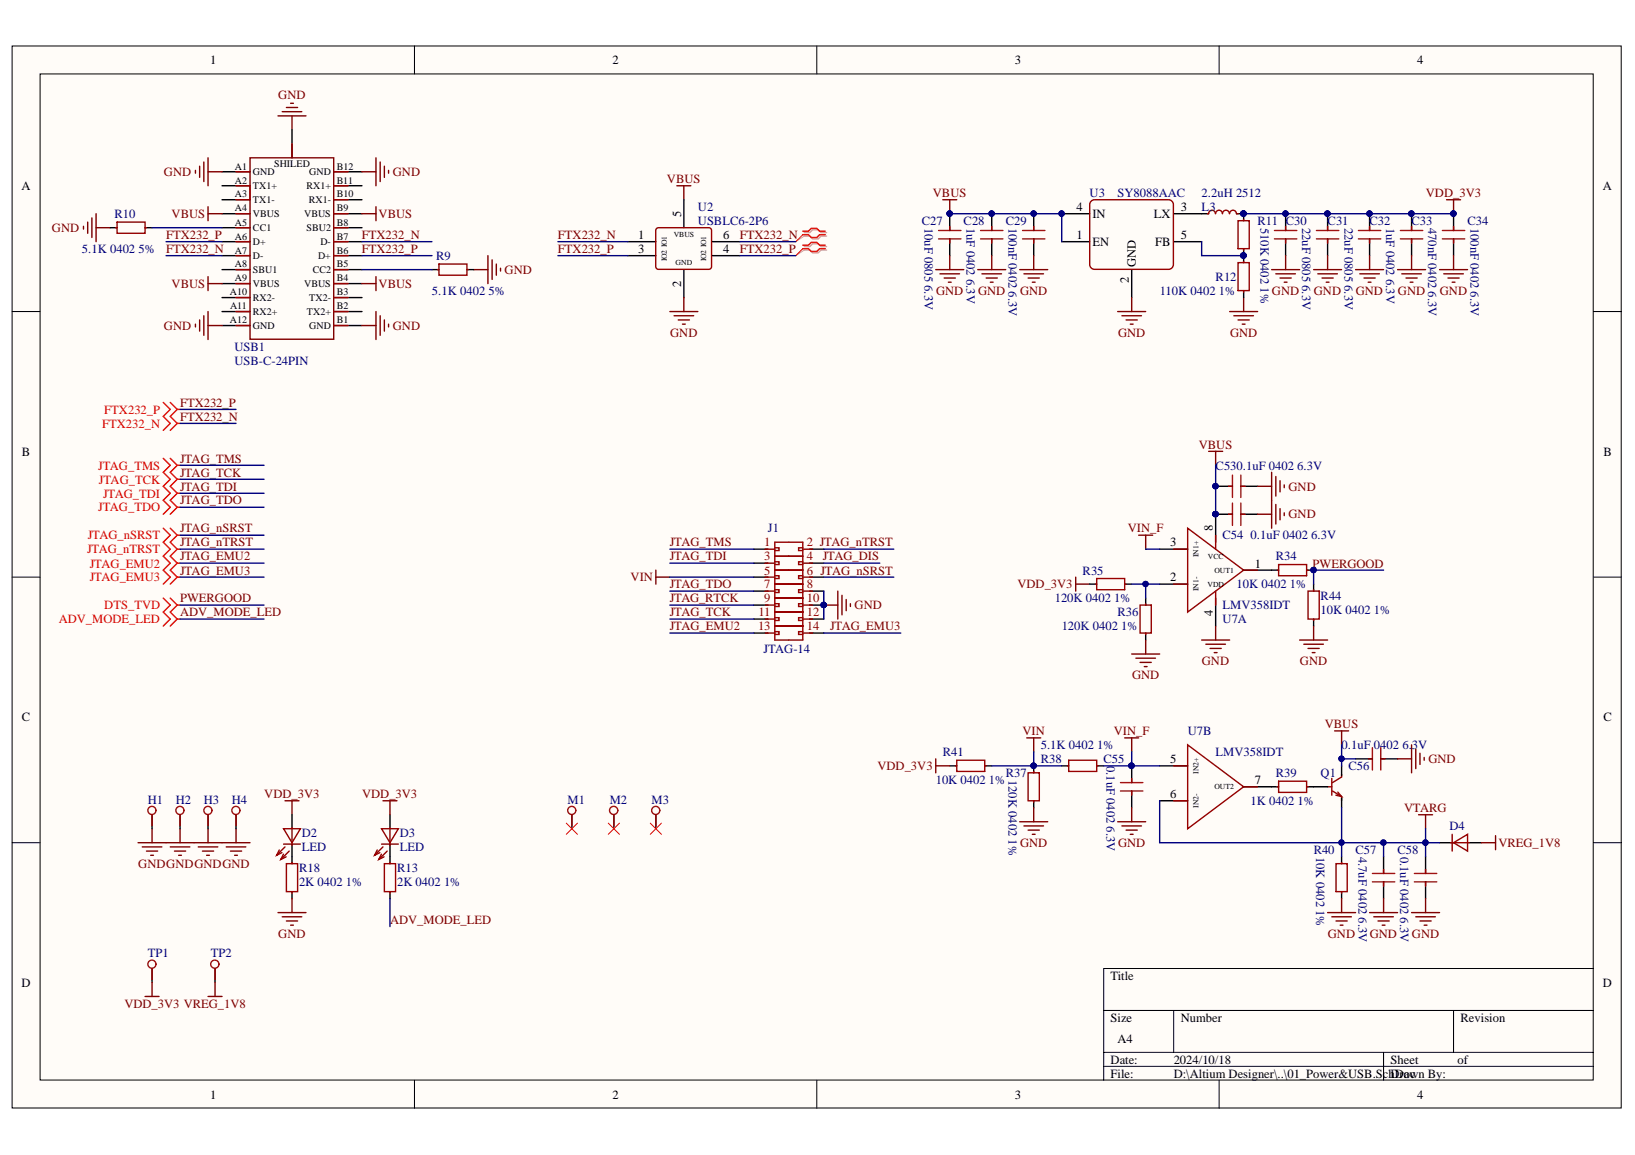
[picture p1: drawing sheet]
<svg xmlns="http://www.w3.org/2000/svg" width="297mm" height="210mm" viewBox="0 0 297 210" stroke-linecap="round" stroke-linejoin="round" font-family="sans-serif">
<defs><g id="words">
<g font-size="2.3">
<text x="38.2" y="11.7">1</text>
<text x="111.3" y="11.7">2</text>
<text x="184.4" y="11.7">3</text>
<text x="257.4" y="11.7">4</text>
<text x="3.9" y="34.5">A</text>
<text x="291.2" y="34.5">A</text>
<text x="123.8" y="39.4" transform="rotate(-90 123.8 39.4)">5</text>
<text x="195.5" y="38.3">4</text>
<text x="198.5" y="39.6">IN</text>
<text x="209.6" y="39.6">LX</text>
<text x="214.5" y="38.3">3</text>
<text x="116" y="43.4">1</text>
<text x="116" y="45.9">3</text>
<text x="131.4" y="45.9">4</text>
<text x="131.4" y="43.4">6</text>
<text x="195.5" y="43.4">1</text>
<text x="198.5" y="44.7">EN</text>
<text x="209.9" y="44.7">FB</text>
<text x="214.5" y="43.4">5</text>
<text x="123.8" y="52.2" transform="rotate(-90 123.8 52.2)">2</text>
<text x="205.1" y="51.4" transform="rotate(-90 205.1 51.4)">2</text>
<text x="206.4" y="48.5" transform="rotate(-90 206.4 48.5)">GND</text>
<text x="4" y="82.8">B</text>
<text x="291.3" y="82.8">B</text>
<text x="212.6" y="99.3">3</text>
<text x="220.3" y="96.5" transform="rotate(-90 220.3 96.5)">8</text>
<text x="212.6" y="105.7">2</text>
<text x="228" y="103.1">1</text>
<text x="220.3" y="111.9" transform="rotate(-90 220.3 111.9)">4</text>
<text x="4" y="131.1">C</text>
<text x="291.3" y="131.1">C</text>
<text x="212.6" y="138.7">5</text>
<text x="228" y="142.5">7</text>
<text x="212.6" y="145">6</text>
<text x="3.9" y="179.3">D</text>
<text x="201.8" y="178">Title</text>
<text x="291.2" y="179.3">D</text>
<text x="201.8" y="185.7">Size</text>
<text x="214.5" y="185.7">Number</text>
<text x="265.4" y="185.7">Revision</text>
<text x="203" y="189.5">A4</text>
<text x="201.8" y="193.3">Date:</text>
<text x="201.8" y="195.8">File:</text>
<text x="213.2" y="193.3">2024/10/18</text>
<text x="213.2" y="195.8">D:\Altium Designer\..\01_Power&amp;USB.SchDoc</text>
<text x="252.6" y="193.3">Sheet</text>
<text x="252.6" y="195.8">Drawn By:</text>
<text x="264.8" y="193.3">of</text>
<text x="38.2" y="199.6">1</text>
<text x="111.3" y="199.6">2</text>
<text x="184.4" y="199.6">3</text>
<text x="257.4" y="199.6">4</text>
</g>
<g font-size="2.3" fill="#800000">
<text x="50.6" y="18">GND</text>
<text x="29.8" y="32">GND</text>
<text x="71.4" y="32">GND</text>
<text x="121.2" y="33.3">VBUS</text>
<text x="169.5" y="35.8">VBUS</text>
<text x="259.1" y="35.8">VDD_3V3</text>
<text x="31.2" y="39.6">VBUS</text>
<text x="68.8" y="39.6">VBUS</text>
<text x="9.4" y="42.1">GND</text>
<text x="30.2" y="43.4">FTX232_P</text>
<text x="30.2" y="45.9">FTX232_N</text>
<text x="65.7" y="43.4">FTX232_N</text>
<text x="65.7" y="45.9">FTX232_P</text>
<text x="101.4" y="43.4">FTX232_N</text>
<text x="101.4" y="45.9">FTX232_P</text>
<text x="134.4" y="43.4">FTX232_N</text>
<text x="134.4" y="45.9">FTX232_P</text>
<text x="31.2" y="52.3">VBUS</text>
<text x="68.8" y="52.3">VBUS</text>
<text x="91.7" y="49.8">GND</text>
<text x="170.1" y="53.6">GND</text>
<text x="177.7" y="53.6">GND</text>
<text x="185.3" y="53.6">GND</text>
<text x="231.1" y="53.6">GND</text>
<text x="238.7" y="53.6">GND</text>
<text x="246.3" y="53.6">GND</text>
<text x="254" y="53.6">GND</text>
<text x="261.6" y="53.6">GND</text>
<text x="29.8" y="59.9">GND</text>
<text x="71.4" y="59.9">GND</text>
<text x="121.8" y="61.2">GND</text>
<text x="203.1" y="61.2">GND</text>
<text x="223.5" y="61.2">GND</text>
<text x="32.7" y="73.9">FTX232_P</text>
<text x="32.7" y="76.5">FTX232_N</text>
<text x="217.8" y="81.5">VBUS</text>
<text x="32.7" y="84.1">JTAG_TMS</text>
<text x="32.7" y="86.6">JTAG_TCK</text>
<text x="32.7" y="89.1">JTAG_TDI</text>
<text x="234.1" y="89.1">GND</text>
<text x="32.7" y="91.7">JTAG_TDO</text>
<text x="234.1" y="94.2">GND</text>
<text x="32.7" y="96.8">JTAG_nSRST</text>
<text x="32.7" y="99.3">JTAG_nTRST</text>
<text x="32.7" y="101.8">JTAG_EMU2</text>
<text x="121.7" y="99.3">JTAG_TMS</text>
<text x="121.7" y="101.8">JTAG_TDI</text>
<text x="149.5" y="101.8">JTAG_DIS</text>
<text x="204.9" y="96.8">VIN_F</text>
<text x="32.7" y="104.4">JTAG_EMU3</text>
<text x="114.6" y="105.7">VIN</text>
<text x="121.7" y="106.9">JTAG_TDO</text>
<text x="184.8" y="106.9">VDD_3V3</text>
<text x="238.4" y="103.1">PWERGOOD</text>
<text x="32.7" y="109.5">PWERGOOD</text>
<text x="32.7" y="112">ADV_MODE_LED</text>
<text x="121.7" y="109.5">JTAG_RTCK</text>
<text x="121.7" y="112">JTAG_TCK</text>
<text x="155.3" y="110.7">GND</text>
<text x="121.7" y="114.6">JTAG_EMU2</text>
<text x="150.8" y="114.6">JTAG_EMU3</text>
<text x="205.7" y="123.4">GND</text>
<text x="218.4" y="120.9">GND</text>
<text x="236.2" y="120.9">GND</text>
<text x="185.8" y="133.6">VIN</text>
<text x="202.4" y="133.6">VIN_F</text>
<text x="240.7" y="132.3">VBUS</text>
<text x="159.4" y="140">VDD_3V3</text>
<text x="259.5" y="138.7">GND</text>
<text x="48" y="145">VDD_3V3</text>
<text x="65.8" y="145">VDD_3V3</text>
<text x="255.1" y="147.6">VTARG</text>
<text x="185.3" y="153.9">GND</text>
<text x="203.1" y="153.9">GND</text>
<text x="272.2" y="153.9">VREG_1V8</text>
<text x="25.1" y="157.7">GNDGNDGNDGND</text>
<text x="70.9" y="167.9">ADV_MODE_LED</text>
<text x="50.6" y="170.4">GND</text>
<text x="241.2" y="170.4">GND</text>
<text x="248.9" y="170.4">GND</text>
<text x="256.5" y="170.4">GND</text>
<text x="22.6" y="183.2">VDD_3V3 VREG_1V8</text>
</g>
<g font-size="2.3" fill="#000080">
<text x="198" y="35.8">U3</text>
<text x="203" y="35.8">SY8088AAC</text>
<text x="218.3" y="35.8">2.2uH 2512</text>
<text x="20.8" y="39.6">R10</text>
<text x="126.8" y="38.3">U2</text>
<text x="126.8" y="40.9">USBLC6-2P6</text>
<text x="167.5" y="40.9">C27</text>
<text x="168" y="41.4" transform="rotate(90 168 41.4)">10uF 0805</text>
<text x="175.1" y="40.9">C28</text>
<text x="175.6" y="41.4" transform="rotate(90 175.6 41.4)">1uF 0402</text>
<text x="182.7" y="40.9">C29</text>
<text x="183.2" y="41.4" transform="rotate(90 183.2 41.4)">100nF 0402</text>
<text x="218.3" y="38.3">L3</text>
<text x="228.5" y="40.9">R11</text>
<text x="229" y="41.4" transform="rotate(90 229 41.4)">510K 0402</text>
<text x="233.6" y="40.9">C30</text>
<text x="236.6" y="41.4" transform="rotate(90 236.6 41.4)">22uF 0805</text>
<text x="241.2" y="40.9">C31</text>
<text x="244.2" y="41.4" transform="rotate(90 244.2 41.4)">22uF 0805</text>
<text x="248.8" y="40.9">C32</text>
<text x="251.9" y="41.4" transform="rotate(90 251.9 41.4)">1uF 0402</text>
<text x="256.4" y="40.9">C33</text>
<text x="259.5" y="41.4" transform="rotate(90 259.5 41.4)">470nF 0402</text>
<text x="266.6" y="40.9">C34</text>
<text x="267.1" y="41.4" transform="rotate(90 267.1 41.4)">100nF 0402</text>
<text x="14.9" y="45.9">5.1K 0402 5%</text>
<text x="79.2" y="47.2">R9</text>
<text x="78.5" y="53.6">5.1K 0402 5%</text>
<text x="168" y="51.8" transform="rotate(90 168 51.8)">6.3V</text>
<text x="175.6" y="50.7" transform="rotate(90 175.6 50.7)">6.3V</text>
<text x="183.2" y="53" transform="rotate(90 183.2 53)">6.3V</text>
<text x="210.7" y="53.6">110K 0402 1%</text>
<text x="220.8" y="51.1">R12</text>
<text x="229" y="52.2" transform="rotate(90 229 52.2)">1%</text>
<text x="236.6" y="51.8" transform="rotate(90 236.6 51.8)">6.3V</text>
<text x="244.2" y="51.8" transform="rotate(90 244.2 51.8)">6.3V</text>
<text x="251.9" y="50.7" transform="rotate(90 251.9 50.7)">6.3V</text>
<text x="259.5" y="53" transform="rotate(90 259.5 53)">6.3V</text>
<text x="267.1" y="53" transform="rotate(90 267.1 53)">6.3V</text>
<text x="42.6" y="63.7">USB1</text>
<text x="42.6" y="66.3">USB-C-24PIN</text>
<text x="220.8" y="85.3">C530.1uF 0402 6.3V</text>
<text x="139.5" y="96.8">J1</text>
<text x="222.1" y="98">C54</text>
<text x="227.2" y="98">0.1uF 0402 6.3V</text>
<text x="231.8" y="101.8">R34</text>
<text x="196.7" y="104.4">R35</text>
<text x="224.7" y="106.9">10K 0402 1%</text>
<text x="191.6" y="109.5">120K 0402 1%</text>
<text x="203" y="112">R36</text>
<text x="222.1" y="113.3">U7A</text>
<text x="222.1" y="110.7">LMV358IDT</text>
<text x="239.9" y="109">R44</text>
<text x="239.9" y="111.5">10K 0402 1%</text>
<text x="138.7" y="118.6">JTAG-14</text>
<text x="192.9" y="114.6">120K 0402 1%</text>
<text x="171.3" y="137.4">R41</text>
<text x="189.1" y="136.2">5.1K 0402 1%</text>
<text x="215.8" y="133.6">U7B</text>
<text x="220.8" y="137.4">LMV358IDT</text>
<text x="243.7" y="136.2">0.1uF 0402 6.3V</text>
<text x="170" y="142.5">10K 0402 1%</text>
<text x="182.7" y="141.2">R37</text>
<text x="183.2" y="141.7" transform="rotate(90 183.2 141.7)">120K 0402</text>
<text x="189.1" y="138.7">R38</text>
<text x="200.5" y="138.7">C55</text>
<text x="201" y="139.2" transform="rotate(90 201 139.2)">0.1uF 0402</text>
<text x="231.8" y="141.2">R39</text>
<text x="239.9" y="141.2">Q1</text>
<text x="245" y="140">C56</text>
<text x="26.9" y="146">H1</text>
<text x="31.9" y="146">H2</text>
<text x="37" y="146">H3</text>
<text x="42.1" y="146">H4</text>
<text x="103.1" y="146">M1</text>
<text x="110.8" y="146">M2</text>
<text x="118.4" y="146">M3</text>
<text x="227.2" y="146.3">1K 0402 1%</text>
<text x="54.8" y="152.1">D2</text>
<text x="54.8" y="154.7">LED</text>
<text x="72.6" y="152.1">D3</text>
<text x="72.6" y="154.7">LED</text>
<text x="183.2" y="152.6" transform="rotate(90 183.2 152.6)">1%</text>
<text x="201" y="150.2" transform="rotate(90 201 150.2)">6.3V</text>
<text x="238.7" y="155.2">R40</text>
<text x="239.1" y="155.7" transform="rotate(90 239.1 155.7)">10K 0402</text>
<text x="246.3" y="155.2">C57</text>
<text x="246.8" y="155.7" transform="rotate(90 246.8 155.7)">4.7uF 0402</text>
<text x="253.9" y="155.2">C58</text>
<text x="254.4" y="155.7" transform="rotate(90 254.4 155.7)">0.1uF 0402</text>
<text x="263.3" y="150.9">D4</text>
<text x="54.3" y="158.5">R18</text>
<text x="54.3" y="161">2K 0402 1%</text>
<text x="72.1" y="158.5">R13</text>
<text x="72.1" y="161">2K 0402 1%</text>
<text x="239.1" y="165.4" transform="rotate(90 239.1 165.4)">1%</text>
<text x="246.8" y="166.7" transform="rotate(90 246.8 166.7)">6.3V</text>
<text x="254.4" y="166.7" transform="rotate(90 254.4 166.7)">6.3V</text>
<text x="26.9" y="174">TP1</text>
<text x="38.3" y="174">TP2</text>
</g>
<g font-size="2.3" fill="#f00">
<text x="18.6" y="77.7">FTX232_N</text>
<text x="19" y="75.2">FTX232_P</text>
<text x="17.9" y="85.3">JTAG_TMS</text>
<text x="18" y="87.9">JTAG_TCK</text>
<text x="17.9" y="93">JTAG_TDO</text>
<text x="18.7" y="90.4">JTAG_TDI</text>
<text x="15.8" y="100.6">JTAG_nTRST</text>
<text x="16" y="98">JTAG_nSRST</text>
<text x="16.3" y="103.1">JTAG_EMU2</text>
<text x="16.3" y="105.7">JTAG_EMU3</text>
<text x="10.7" y="113.3">ADV_MODE_LED</text>
<text x="19" y="110.7">DTS_TVD</text>
</g>
<g font-size="2.3" fill="#980000">
<text x="138.9" y="99.3">1</text>
<text x="138.9" y="101.8">3</text>
<text x="146.6" y="99.3">2 JTAG_nTRST</text>
<text x="146.6" y="101.8">4</text>
<text x="138.9" y="104.4">5</text>
<text x="138.9" y="106.9">7</text>
<text x="146.6" y="104.4">6 JTAG_nSRST</text>
<text x="146.6" y="106.9">8</text>
<text x="137.8" y="112">11</text>
<text x="138.9" y="109.5">9</text>
<text x="146.6" y="109.5">10</text>
<text x="146.6" y="112">12</text>
<text x="137.7" y="114.6">13</text>
<text x="146.6" y="114.6">14</text>
</g>
<g font-size="1.8">
<text x="42.7" y="30.8">A1</text>
<text x="42.7" y="33.4">A2</text>
<text x="42.7" y="35.9">A3</text>
<text x="45.9" y="31.8">GND</text>
<text x="45.9" y="34.4">TX1+</text>
<text x="49.8" y="30.3">SHILED</text>
<text x="55.7" y="34.4">RX1+</text>
<text x="56.2" y="31.8">GND</text>
<text x="61.2" y="35.9">B10</text>
<text x="61.2" y="33.4">B11</text>
<text x="61.2" y="30.8">B12</text>
<text x="42.7" y="38.4">A4</text>
<text x="42.7" y="41">A5</text>
<text x="45.9" y="36.9">TX1-</text>
<text x="45.9" y="39.4">VBUS</text>
<text x="55.3" y="39.4">VBUS</text>
<text x="56.1" y="36.9">RX1-</text>
<text x="61.2" y="41">B8</text>
<text x="61.2" y="38.4">B9</text>
<text x="42.7" y="43.5">A6</text>
<text x="42.7" y="46.1">A7</text>
<text x="45.9" y="42">CC1</text>
<text x="45.9" y="44.6">D+</text>
<text x="45.9" y="47.1">D-</text>
<text x="55.7" y="42">SBU2</text>
<text x="57.8" y="47.1">D+</text>
<text x="58.2" y="44.6">D-</text>
<text x="61.2" y="46.1">B6</text>
<text x="61.2" y="43.5">B7</text>
<text x="41.8" y="53.7">A10</text>
<text x="42.7" y="48.6">A8</text>
<text x="42.7" y="51.1">A9</text>
<text x="45.9" y="49.6">SBU1</text>
<text x="45.9" y="52.2">VBUS</text>
<text x="55.3" y="52.2">VBUS</text>
<text x="56.8" y="49.6">CC2</text>
<text x="61.2" y="53.7">B3</text>
<text x="61.2" y="51.1">B4</text>
<text x="61.2" y="48.6">B5</text>
<text x="41.8" y="58.8">A12</text>
<text x="41.8" y="56.2">A11</text>
<text x="45.9" y="54.7">RX2-</text>
<text x="45.9" y="57.2">RX2+</text>
<text x="45.9" y="59.8">GND</text>
<text x="55.8" y="57.2">TX2+</text>
<text x="56.2" y="59.8">GND</text>
<text x="56.2" y="54.7">TX2-</text>
<text x="61.2" y="58.8">B1</text>
<text x="61.2" y="56.2">B2</text>
</g>
<g font-size="1.4">
<text x="121.1" y="47.5" transform="rotate(-90 121.1 47.5)">IO2 IO1</text>
<text x="122.4" y="43.1">VBUS</text>
<text x="128.3" y="47.5" transform="rotate(-90 128.3 47.5)">IO2 IO1</text>
<text x="122.7" y="48.2">GND</text>
<text x="217.8" y="101.3" transform="rotate(-90 217.8 101.3)">IN1+</text>
<text x="219.5" y="101.5">VCC</text>
<text x="217.8" y="107.5" transform="rotate(-90 217.8 107.5)">IN1-</text>
<text x="219.4" y="106.6">VDD</text>
<text x="220.6" y="104.1">OUT1</text>
<text x="217.8" y="140.6" transform="rotate(-90 217.8 140.6)">IN2+</text>
<text x="220.6" y="143.5">OUT2</text>
<text x="217.8" y="146.8" transform="rotate(-90 217.8 146.8)">IN2-</text>
</g>
</g></defs>
<g fill="#fffcf8" stroke="#000" stroke-width=".18">
<path d="M2.2 8.4h292.3v193h-292.3z"/>
<path d="M7.3 13.4h282.2v182.9h-282.2z"/>
</g>
<g fill="none" stroke="#000" stroke-width=".18">
<path d="M75.3 8.4v5M148.4 8.4v5M221.5 8.4v5M2.2 56.6h5.1M289.5 56.6h5.1M2.2 104.9h5.1M289.5 104.9h5.1M2.2 153.1h5.1M289.5 153.1h5.1M289.5 176h-89v20.3M75.3 196.3v5.1M148.4 196.3v5.1"/>
<path d="M200.5 183.6h89M200.5 191.3h89M200.5 193.8h89M213.2 183.6v7.7M221.5 196.3v5.1M251.4 191.3v5M264.1 183.6v7.7"/>
</g>
<g fill="none" stroke="#800000" stroke-width=".25">
<path d="M52 19.5h2.1M52.8 18.8h.5M16.7 39.6v3.6M17.5 38.8v5.1M35.5 31v.5M36.3 30.2v2M37 29.4v3.6M37.8 31.2h2.5M37.8 28.7v5.1M37.8 37.6v2.5M37.8 38.8h2.5M45.4 28.7h15.2v33h-15.2z"/>
<path d="M50.5 21.1h5.1M51.3 20.3h3.5M53 21.1v2.5M65.8 31.2h2.5M65.8 38.8h2.5M68.3 28.7v5.1M68.3 37.6v2.5M69.1 29.4v3.6M69.8 30.2v2M70.6 31v.5M123 33.8h2.5M124.2 33.8v2.5"/>
<path d="M171.3 36.3h2.5M172.5 36.3v2.5M262.8 36.3h2.5M264.1 36.3v2.5M15.2 41.1v.5M15.9 40.4v2M17.5 41.4h2.5M35.5 58.9v.5M36.3 58.1v2.1M37 57.4v3.5M37.8 50.3v2.5M37.8 56.6v5.1"/>
<path d="M37.8 51.5h2.5M37.8 59.2h2.5M65.8 51.5h2.5M65.8 59.2h2.5M68.3 50.3v2.5M68.3 56.6v5.1M69.1 57.4v3.5M69.8 58.1v2.1M70.6 58.9v.5M86.1 49h2.5M88.6 46.5v5M89.4 47.2v3.6"/>
<path d="M90.2 48v2M90.9 48.7v.6M121.7 56.6h5.1M122.5 57.4h3.5M123.2 58.1h2.1M124 58.9h.5M124.2 54.1v2.5M170 49h5.1M170.8 49.8h3.5M171.5 50.5h2.1M172.3 51.3h.5M172.5 46.5v2.5"/>
<path d="M177.6 49h5.1M178.4 49.8h3.6M179.2 50.5h2M179.9 51.3h.5M180.2 46.5v2.5M185.3 49h5M186 49.8h3.6M186.8 50.5h2M187.5 51.3h.6M187.8 46.5v2.5M203.1 56.6h5M203.8 57.4h3.6"/>
<path d="M204.6 58.1h2M205.3 58.9h.6M205.6 54.1v2.5M223.4 56.6h5.1M224.2 57.4h3.5M224.9 58.1h2.1M225.7 58.9h.5M225.9 54.1v2.5M231 49h5.1M231.8 49.8h3.5M232.5 50.5h2.1M233.3 51.3h.5"/>
<path d="M233.6 46.5v2.5M238.7 49h5M239.4 49.8h3.6M240.2 50.5h2M240.9 51.3h.5M241.2 46.5v2.5M246.3 49h5.1M247 49.8h3.6M247.8 50.5h2M248.6 51.3h.5M248.8 46.5v2.5M253.9 49h5.1"/>
<path d="M254.7 49.8h3.5M255.4 50.5h2.1M256.2 51.3h.5M256.4 46.5v2.5M261.5 49h5.1M262.3 49.8h3.6M263.1 50.5h2M263.8 51.3h.5M264.1 46.5v2.5M206.9 97.3h2.5M208.1 97.3v2.5M219.6 82h2.5"/>
<path d="M220.9 82v2.6M228.5 88.4h2.5M228.5 93.5h2.5M231 85.8v10.2M231.8 86.6v3.6M231.8 91.7v3.5M232.5 87.4v2M232.5 92.4v2.1M233.3 88.1v.5M233.3 93.2v.5M119.2 103.6v2.6M119.2 104.9h2.5"/>
<path d="M149.7 110h2.5M152.2 107.4v5.1M153 108.2v3.5M153.7 108.9v2.1M154.5 109.7v.5M195.4 104.9v2.5M195.4 106.2h2.6M205.6 118.9h5.1M206.4 119.6h3.5M208.1 116.3v2.6M218.3 116.3h5.1M219.1 117.1h3.5"/>
<path d="M219.8 117.8h2.1M220.6 118.6h.5M220.9 113.8v2.5M236.1 116.3h5.1M236.9 117.1h3.5M237.6 117.8h2.1M238.4 118.6h.5M238.7 113.8v2.5M170 137.9v2.5M170 139.2h2.5M186.5 134.1h2.6M187.8 134.1v2.5"/>
<path d="M204.3 134.1h2.6M205.6 134.1v2.5M207.1 120.4h2.1M207.9 121.1h.5M242.5 132.8h2.5M243.7 132.8v2.6M253.9 137.9h2.5M256.4 135.4v5M257.2 136.1v3.6M258 136.9v2M258.7 137.7v.5M25.1 153.1h20.3"/>
<path d="M25.8 153.9h3.6M26.6 154.7h2M27.4 155.4h.5M27.6 150.6v2.5M30.9 153.9h3.6M31.7 154.7h2M32.5 155.4h.5M32.7 150.6v2.5M36 153.9h3.6M36.8 154.7h2M37.5 155.4h.5M37.8 150.6v2.5"/>
<path d="M41.1 153.9h3.6M41.9 154.7h2M42.6 155.4h.5M42.9 150.6v2.5M51.8 145.5h2.5M53 145.5v2.6M69.6 145.5h2.5M70.8 145.5v2.6M185.3 149.3h5M186 150.1h3.6M186.8 150.9h2M187.5 151.6h.6"/>
<path d="M187.8 146.8v2.5M203.1 149.3h5M203.8 150.1h3.6M204.6 150.9h2M205.3 151.6h.6M205.6 146.8v2.5M257.7 148.1h2.6M259 148.1v2.5M269.2 153.1h2.5M271.7 151.9v2.5M27.6 178.6v2.5M39.1 178.6v2.5"/>
<path d="M50.5 165.9h5.1M51.3 166.6h3.5M52 167.4h2.1M52.8 168.1h.5M53 163.3v2.6M241.2 165.9h5.1M242 166.6h3.5M242.7 167.4h2.1M243.5 168.1h.5M243.7 163.3v2.6M248.8 165.9h5.1M249.6 166.6h3.5"/>
<path d="M250.3 167.4h2.1M251.1 168.1h.5M251.4 163.3v2.6M256.4 165.9h5.1M257.2 166.6h3.6M258 167.4h2M258.7 168.1h.5M259 163.3v2.6M26.4 181.1h2.5M37.8 181.1h2.5"/>
</g>
<g fill="none" stroke="#000" stroke-width=".25">
<path d="M40.3 31.2h5.1M40.3 33.8h5.1M40.3 36.3h5.1M40.3 38.8h5.1M53 23.6v5.1M60.7 31.2h5.1M60.7 33.8h5.1M60.7 36.3h5.1M60.7 38.8h5.1M124.2 36.3v5.1M172.5 38.8v3.1M180.2 38.8v3.1"/>
<path d="M187.8 38.8v3.1M192.9 38.8h5.1M213.2 38.8h6.4M224.7 38.8h1.2v1.3M233.6 38.8v3.1M241.2 38.8v3.1M248.8 38.8v3.1M256.4 38.8v3.1M264.1 38.8v3.1M20 41.4h1.3M26.4 41.4h1.2M40.3 41.4h5.1"/>
<path d="M40.3 43.9h5.1M40.3 46.5h5.1M40.3 49h5.1M40.3 51.5h5.1M40.3 54.1h5.1M40.3 56.6h5.1M40.3 59.2h5.1M60.7 41.4h5.1M60.7 43.9h5.1M60.7 46.5h5.1M60.7 49h5.1M60.7 51.5h5.1"/>
<path d="M60.7 54.1h5.1M60.7 56.6h5.1M60.7 59.2h5.1M78.5 49h1.2M84.8 49h1.3M114.1 43.9h5.1M114.1 46.5h5.1M124.2 49v5.1M129.3 43.9h5.1M129.3 46.5h5.1M172.5 43.4v3.1M180.2 43.4v3.1"/>
<path d="M187.8 43.4v3.1M192.9 43.9h5.1M205.6 49v5.1M213.2 43.9h5.1M225.9 45.2v2.5M225.9 52.8v1.3M233.6 43.4v3.1M241.2 43.4v3.1M248.8 43.4v3.1M256.4 43.4v3.1M264.1 43.4v3.1M137 99.8h2.5"/>
<path d="M147.1 99.8h2.6M210.7 99.8h5.1M220.9 88.4h3M223.9 93.5h-3v5M225.4 88.4h3.1M225.4 93.5h3.1M137 102.3h2.5M137 104.9h2.5M137 107.4h2.5M137 110h2.5M137 112.5h2.5M137 115h2.5"/>
<path d="M147.1 102.3h2.6M147.1 104.9h2.6M147.1 107.4h2.6M147.1 110h2.6M147.1 112.5h2.6M147.1 115h2.6M198 106.2h1.2M204.3 106.2h1.3M208.1 108.7v1.3M208.1 115v1.3M210.7 106.2h5.1M220.9 108.7v5.1"/>
<path d="M225.9 103.6h6.4M237.4 103.6h1.3M238.7 106.2v1.2M238.7 112.5v1.3M172.5 139.2h1.3M178.9 139.2h1.3M187.8 139.2v1.2M192.9 139.2h1.3M199.2 139.2h1.3M205.6 139.2v3M210.7 139.2h5.1M243.7 139.2v1.8"/>
<path d="M246.3 137.9h3M250.9 137.9h3M27.6 148.1v2.5M32.7 148.1v2.5M37.8 148.1v2.5M42.9 148.1v2.5M53 148.1v2.3M53 153.4v3.6M70.8 148.1v2.3M70.8 153.4v3.6M103.9 148.1v2.5M111.5 148.1v2.5"/>
<path d="M119.2 148.1v2.5M187.8 145.5v1.3M205.6 143.8v3M210.7 145.5h5.1M225.9 143h6.4M237.4 143h3.8M243.7 145v1.8M243.7 155.7v1.3M251.4 155.7v3M259 155.7v3M261.5 153.1h2.3M266.9 153.1h2.3"/>
<path d="M27.6 176v2.6M39.1 176v2.6M53 162v1.3M70.8 162v1.3M243.7 162v1.3M251.4 160.3v3M259 160.3v3"/>
</g>
<g fill="none" stroke="#980000" stroke-width=".25">
<path d="M42.9 33.8h2.5v2.5h-2.5M42.9 31.2h2.5M42.9 38.8h2.5M53 26.1v2.6M60.7 31.2h2.5M60.7 36.3h2.5M60.7 38.8h2.5M60.7 33.8h2.5M198.2 36.6l.7-.3h13.4a.89 .89 0 0 1 .9 .9v10.9a.89 .89 0 0 1-.9 .9h-13.4a.89 .89 0 0 1-.9-.9v-10.9zM220.8 38.8a.61 .61 0 0 0-.6-.6 .61 .61 0 0 0-.6 .6h-.3M220.9 38.8a.61 .61 0 0 1 .6-.6 .61 .61 0 0 1 .6 .6M222.1 38.8a.62 .62 0 0 1 .6-.6 .62 .62 0 0 1 .6 .6"/>
<path d="M223.4 38.8a.61 .61 0 0 1 .6-.6 .61 .61 0 0 1 .6 .6M224.7 38.8h.2M225.9 39.9v.2M21 41.4h.3M21.3 40.4h5.1v2h-5.1zM26.4 41.4h.2M42.9 41.4h2.5M42.9 43.9h2.5M42.9 46.5h2.5M42.9 49h2.5M42.9 51.5h2.5M42.9 54.1h2.5"/>
<path d="M42.9 56.6h2.5M42.9 59.2h2.5M60.7 41.4h2.5M60.7 43.9h2.5M60.7 46.5h2.5M60.7 49h2.5M60.7 51.5h2.5M60.7 54.1h2.5M60.7 56.6h2.5M60.7 59.2h2.5M79.5 49h.2M79.7 48h5.1v2h-5.1z"/>
<path d="M84.8 49h.3M119.2 41.6l.4-.2h9.4l.3 .5-.1 6.8-.4 .3-9.4-.1-.3-.5zM172.5 41.1v.8M172.5 43.4v.8M180.2 41.1v.8M180.2 43.4v.8M187.8 41.1v.8M187.8 43.4v.8M224.9 40.1h2.1v5.1h-2.1zM224.9 47.7h2.1v5.1h-2.1zM225.9 45.2v.2M225.9 47.5v.2"/>
<path d="M225.9 52.8v.3M233.6 41.1v.8M233.6 43.4v.8M241.2 41.1v.8M241.2 43.4v.8M248.8 41.1v.8M248.8 43.4v.8M256.4 41.1v.8M256.4 43.4v.8M264.1 41.1v.8M264.1 43.4v.8M139 99.8h1.8"/>
<path d="M140.8 99.6h.7v.5h-.7M140.8 98.5h5.1v17.8h-5.1zM145.9 99.6h-.8v.5h.8M145.9 99.8h1.7M213.2 99.8h2.6M215.8 96l10.1 7.6-10.1 7.6zM220.9 97.3v2.5M223.1 88.4h.8M223.1 93.5h.8M225.4 88.4h.8M225.4 93.5h.8M139 102.3h1.8"/>
<path d="M139 104.9h1.8M139 107.4h1.8M139 110h1.8M139 112.5h1.8M139 115h1.8M140.8 102.1h.7v.5h-.7M140.8 104.6h.7v.5h-.7M140.8 107.2h.7v.5h-.7M140.8 109.7h.7v.5h-.7M140.8 112.3h.7v.5h-.7M140.8 114.8h.7v.5h-.7M140.8 101.1h5.1"/>
<path d="M140.8 103.6h5.1M140.8 106.2h5.1M140.8 108.7h5.1M140.8 111.2h5.1M140.8 113.8h5.1M145.9 102.1h-.8v.5h.8M145.9 104.6h-.8v.5h.8M145.9 107.2h-.8v.5h.8M145.9 109.7h-.8v.5h.8M145.9 112.3h-.8v.5h.8M145.9 114.8h-.8v.5h.8M145.9 102.3h1.7"/>
<path d="M145.9 104.9h1.7M145.9 107.4h1.7M145.9 110h1.7M145.9 112.5h1.7M145.9 115h1.7M199 106.2h.2M199.2 105.1h5.1v2.1h-5.1zM204.3 106.2h.3M207.1 110h2.1v5h-2.1zM208.1 109.7v.3M208.1 115v.3M213.2 106.2h2.6"/>
<path d="M220.9 107.4v2.6M225.9 103.6h2.6M232 103.6h.3M232.3 102.6h5.1v2h-5.1zM237.4 103.6h.2M237.6 107.4h2.1v5.1h-2.1zM238.7 107.2v.2M238.7 112.5v.3M173.6 139.2h.2M173.8 138.2h5.1v2h-5.1zM178.9 139.2h.3M193.9 139.2h.3"/>
<path d="M194.2 138.2h5v2h-5zM199.2 139.2h.3M213.2 139.2h2.6M215.8 135.4l10.1 7.6-10.1 7.6zM248.6 137.9h.7M250.9 137.9h.7M27.6 148.1v2M32.7 148.1v2M37.8 148.1v2M42.9 148.1v2M50.7 154.5l-.4 .9 .9-.4M51.5 155.2l-.5 1 1-.5"/>
<path d="M51.5 150.6h3.1l-1.6 2.5zM51.5 153.4h3.1M51.8 153.9l-1.5 1.5M52 157h2.1v5h-2.1zM52.5 154.7l-1.5 1.5M53 150.4v3.3M53 156.7v.3M68.5 154.5l-.4 .9 .9-.4M69.3 155.2l-.5 1 1-.5M69.3 150.6h3.1l-1.6 2.5zM69.3 153.4h3.1M69.6 153.9l-1.5 1.5"/>
<path d="M69.8 157h2.1v5h-2.1zM70.3 154.7l-1.5 1.5M70.8 150.4v3.3M70.8 156.7v.3M103.9 148.1v2M111.5 148.1v2M119.2 148.1v2M186.8 140.4h2v5.1h-2zM187.8 140.2v.2M187.8 145.5v.3M205.6 141.5v.7M205.6 143.8v.7"/>
<path d="M213.2 145.5h2.6M225.9 143h2.6M232 143h.3M232.3 142h5.1v2h-5.1zM237.4 143h.2M241.2 143h.8M242 141.5v3M242.1 143.8l1.6 1v.7M242.7 157h2.1v5h-2.1zM243 144l.7 .8-1-.3M243.7 140.7v.5l-1.6 1M243.7 156.7v.3"/>
<path d="M251.4 158v.7M259 158v.7M263.6 153.1h3.3M263.8 151.6v3.1M264.1 153.1l2.5-1.5v3.1zM27.6 176v2M39.1 176v2M53 162v.3M70.8 162v.3M243.7 162v.3M251.4 160.3v.7M259 160.3v.7"/>
</g>
<g fill="#000080" stroke="#000080" stroke-width=".18">
<circle cx="192.9" cy="38.8" r=".48"/>
<circle cx="172.5" cy="38.8" r=".48"/>
<circle cx="225.9" cy="38.8" r=".49"/>
<circle cx="264.1" cy="38.8" r=".48"/>
<circle cx="180.1" cy="38.8" r=".48"/>
<circle cx="187.8" cy="38.8" r=".48"/>
<circle cx="233.5" cy="38.8" r=".48"/>
<circle cx="241.2" cy="38.8" r=".49"/>
<circle cx="248.8" cy="38.8" r=".48"/>
<circle cx="256.4" cy="38.8" r=".49"/>
<circle cx="225.9" cy="46.4" r=".49"/>
<circle cx="149.6" cy="109.9" r=".48"/>
<circle cx="220.8" cy="93.4" r=".49"/>
<circle cx="220.8" cy="88.3" r=".49"/>
<circle cx="238.6" cy="103.6" r=".48"/>
<circle cx="187.8" cy="139.2" r=".48"/>
<circle cx="205.6" cy="139.2" r=".49"/>
<circle cx="208.1" cy="106.1" r=".48"/>
<circle cx="243.7" cy="153.1" r=".48"/>
<circle cx="243.7" cy="137.9" r=".48"/>
<circle cx="251.3" cy="153.1" r=".49"/>
<circle cx="259" cy="153.1" r=".48"/>
</g>
<g fill="none" stroke="#a61c00" stroke-width=".25">
<path d="M170.5 43.4h4.1M170.5 41.9h4.1M178.1 43.4h4.1M178.1 41.9h4.1M185.8 43.4h4M185.8 41.9h4M231.5 43.4h4.1M231.5 41.9h4.1M239.2 43.4h4M239.2 41.9h4M246.8 43.4h4.1M246.8 41.9h4.1"/>
<path d="M254.4 43.4h4.1M254.4 41.9h4.1M262 43.4h4.1M262 41.9h4.1M223.9 86.3v4.1M223.9 91.4v4.1M225.4 86.3v4.1M225.4 91.4v4.1M249.3 135.9v4M250.9 135.9v4M203.6 142.2h4M203.6 143.8h4"/>
<path d="M249.3 158.7h4.1M257 158.7h4M249.3 160.3h4.1M257 160.3h4"/>
<circle cx="27.6" cy="147.3" r=".74"/>
<circle cx="32.7" cy="147.3" r=".74"/>
<circle cx="37.8" cy="147.3" r=".74"/>
<circle cx="42.9" cy="147.3" r=".74"/>
<circle cx="103.9" cy="147.3" r=".74"/>
<circle cx="111.5" cy="147.3" r=".74"/>
<circle cx="119.1" cy="147.3" r=".74"/>
<circle cx="27.6" cy="175.2" r=".74"/>
<circle cx="39" cy="175.2" r=".74"/>
</g>
<path d="M146.1 42.3h1l.5-.5h1l.6 .5h1M146.1 42.9h1l.5 .5h1l.6-.5h1M146.1 44.8h1l.5-.5h1l.6 .5h1M146.1 45.4h1l.5 .6h1l.6-.6h1" fill="none" stroke="#d0a19e" stroke-width=".25"/>
<path d="M146.1 42.9l-1.5 1M146.1 45.4l-1.5 1.1" fill="none" stroke="#d0a19e" stroke-width=".18"/>
<g fill="none" stroke="#f00" stroke-width=".25">
<path d="M145.9 42h1l.5-.5h1l.5 .5h1M145.9 42.7h1l.5 .5h1l.5-.5h1M145.9 44.6h1l.5-.6h1l.5 .6h1M145.9 45.2h1l.5 .5h1l.5-.5h1M29.7 73.1l1.2 1.3-1.2 1.3 1.2 1.2-1.2 1.3M30.9 73.1l1.3 1.3M32.2 74.4l-1.3 1.3 1.3 1.2M32.2 74.4h.5M32.2 76.9l-1.3 1.3M32.2 76.9h.5M29.7 83.3l1.2 1.3-1.2 1.2 1.2 1.3-1.2 1.3 1.2 1.2-1.2 1.3 1.2 1.3-1.2 1.3M29.7 96l1.2 1.3-1.2 1.2 1.2 1.3-1.2 1.3 1.2 1.2-1.2 1.3 1.2 1.3-1.2 1.3"/>
<path d="M30.9 83.3l1.3 1.3M30.9 96l1.3 1.3M32.2 84.6l-1.3 1.2 1.3 1.3M32.2 84.6h.5M32.2 87.1l-1.3 1.3 1.3 1.2M32.2 87.1h.5M32.2 89.6l-1.3 1.3 1.3 1.3M32.2 89.6h.5M32.2 92.2l-1.3 1.3M32.2 92.2h.5M32.2 97.3l-1.3 1.2 1.3 1.3M32.2 97.3h.5"/>
<path d="M32.2 99.8l-1.3 1.3 1.3 1.2M32.2 99.8h.5M29.7 108.7l1.2 1.3-1.2 1.2 1.2 1.3-1.2 1.3M30.9 108.7l1.3 1.3M32.2 102.3l-1.3 1.3 1.3 1.3M32.2 102.3h.5M32.2 104.9l-1.3 1.3M32.2 104.9h.5M32.2 110l-1.3 1.2 1.3 1.3M32.2 110h.5M32.2 112.5l-1.3 1.3M32.2 112.5h.5"/>
</g>
<path d="M145.9 42.7l-1.3 1.2M145.9 45.2l-1.3 1.3M102.9 149.6l2 2M104.9 149.6l-2 2M110.5 149.6l2 2M112.5 149.6l-2 2M118.1 149.6l2.1 2M120.2 149.6l-2.1 2" fill="none" stroke="#f00" stroke-width=".18"/>
<g fill="none" stroke="#000080" stroke-width=".25">
<path d="M172.5 38.8h20.4v5.1M225.9 38.8h38.2M27.6 41.4h12.7M30.2 43.9h10.1M30.2 46.5h10.1M65.8 43.9h12.7M65.8 46.5h12.7M65.8 49h12.7M101.4 43.9h12.7M101.4 46.5h12.7M134.4 43.9h10.2M134.4 46.5h10.2"/>
<path d="M218.3 43.9v2.6h7.6M32.7 74.4h10.2M32.7 76.9h10.2M32.7 99.8h15.3M32.7 97.3h15.3M32.7 92.2h15.3M32.7 89.6h15.3M32.7 87.1h15.3M32.7 84.6h15.3M121.7 99.8h15.3M149.7 99.8h12.7M208.1 99.8h2.6"/>
<path d="M220.9 84.6v8.9M32.7 104.9h15.3M32.7 102.3h15.3M32.7 112.5h15.3M32.7 110h15.3M121.7 115h15.3M121.7 104.9h15.3M121.7 102.3h15.3M121.7 112.5h15.3M121.7 110h15.3M121.7 107.4h15.3M149.7 107.4v5.1"/>
<path d="M149.7 115h13.9M149.7 104.9h12.7M149.7 102.3h10.1M205.6 106.2h5.1M208.1 106.2v2.5M251.4 103.6h-12.7v2.6M180.2 139.2h7.6M187.8 136.6v2.6h5.1M200.5 139.2h5.1M205.6 136.6v2.6h5.1M243.7 135.4v3.8M243.7 137.9h2.6"/>
<path d="M210.7 145.5v7.6h33v-6.3M251.4 153.1v2.6M259 150.6v2.5h-15.3v2.6M261.5 153.1h-2.5v2.6M70.8 163.3v5.1"/>
</g>
<use href="#words"/>
</svg>
